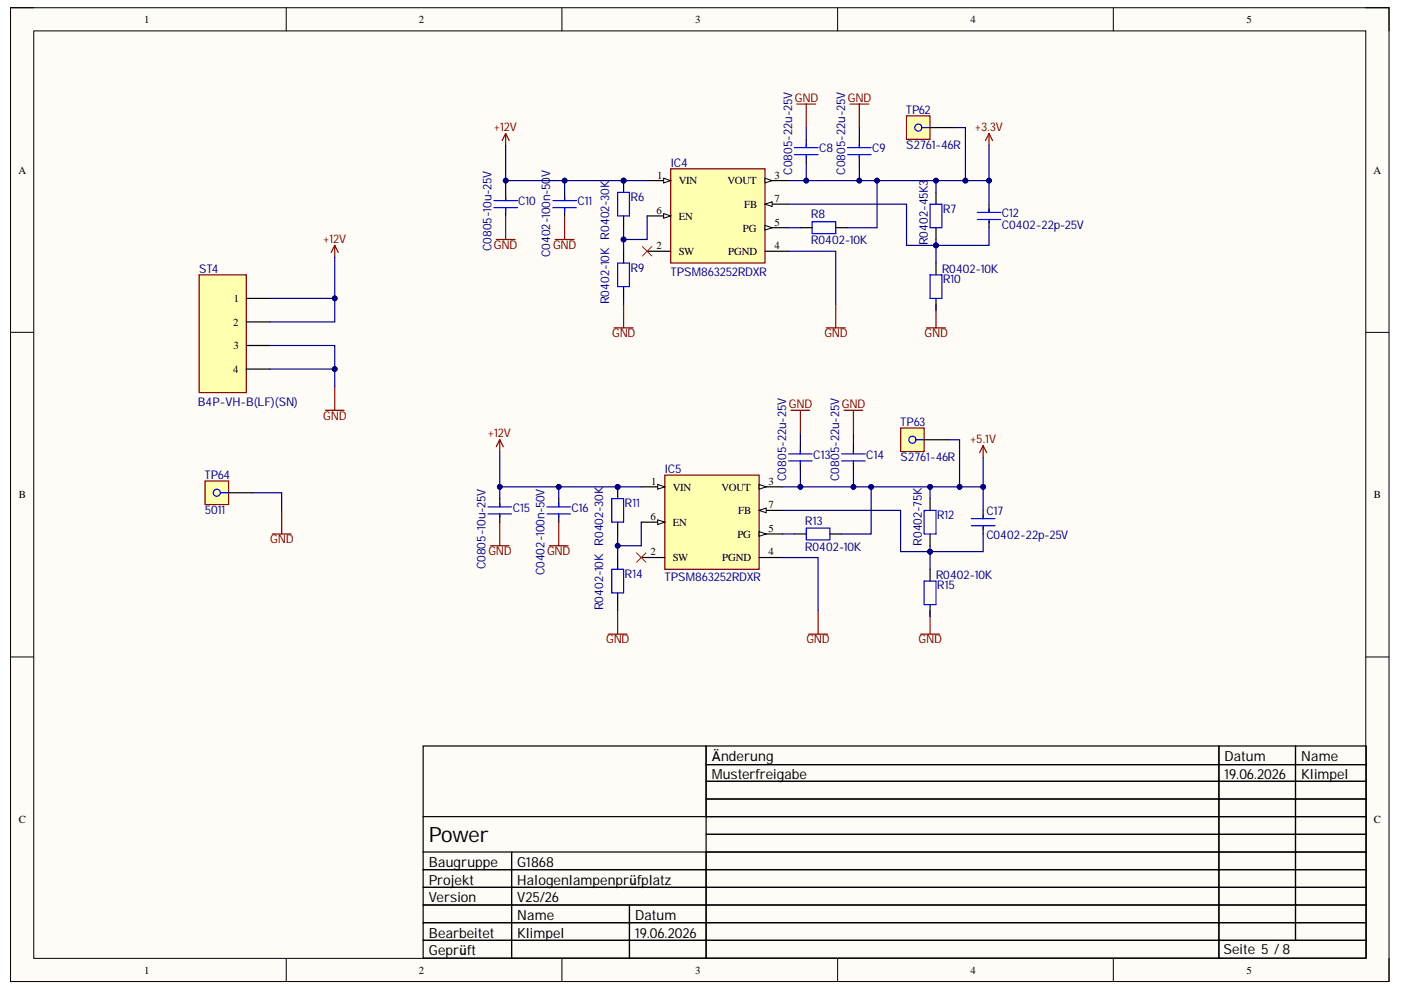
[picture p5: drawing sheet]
<svg xmlns="http://www.w3.org/2000/svg" width="297mm" height="210mm" viewBox="0 0 297 210" stroke-linecap="round" stroke-linejoin="round" font-family="sans-serif">
<defs><g id="words">
<text font-size="4.5" x="90.9" y="178.5">Power</text>
<g font-size="3">
<text x="150.9" y="161.4">Änderung</text>
<text x="259.6" y="161.4">Datum</text>
<text x="275.9" y="161.4">Name</text>
<text x="150.9" y="165.1">Musterfreigabe</text>
<text x="259.6" y="165.1">19.06.2026</text>
<text x="275.9" y="165.1">Klimpel</text>
<text x="90.9" y="183.9">Baugruppe</text>
<text x="109.6" y="183.9">G1868</text>
<text x="90.9" y="187.6">Projekt</text>
<text x="90.9" y="191.3">Version</text>
<text x="109.6" y="187.6">Halogenlampenprüfplatz</text>
<text x="109.6" y="191.3">V25/26</text>
<text x="109.6" y="195">Name</text>
<text x="134.7" y="195">Datum</text>
<text x="90.9" y="198.8">Bearbeitet</text>
<text x="90.9" y="202.5">Geprüft</text>
<text x="109.6" y="198.8">Klimpel</text>
<text x="134.7" y="198.8">19.06.2026</text>
<text x="259.4" y="202.3">Seite 5 /8</text>
</g>
<g font-size="2.5" fill="#800000">
<text x="168.5" y="21.6">GND</text>
<text x="179.8" y="21.6">GND</text>
<text x="104.7" y="27.8">+12V</text>
<text x="206.7" y="27.8">+3.3V</text>
<text x="68.5" y="51.6">+12V</text>
<text x="104.7" y="52.8">GND</text>
<text x="117.3" y="52.8">GND</text>
<text x="129.8" y="71.5">GND</text>
<text x="174.8" y="71.5">GND</text>
<text x="196" y="71.5">GND</text>
<text x="68.5" y="89">GND</text>
<text x="167.3" y="86.5">GND</text>
<text x="178.5" y="86.5">GND</text>
<text x="103.5" y="92.7">+12V</text>
<text x="205.7" y="94">+5.1V</text>
<text x="57.3" y="115.2">GND</text>
<text x="103.5" y="117.8">GND</text>
<text x="116" y="117.8">GND</text>
<text x="128.5" y="136.4">GND</text>
<text x="171" y="136.4">GND</text>
<text x="194.7" y="136.4">GND</text>
</g>
<g font-size="2.5" fill="#000080">
<text x="192.1" y="24.1">TP62</text>
<text x="142.2" y="35.3">IC4</text>
<text x="173.7" y="32.3">C8</text>
<text x="184.9" y="32.3">C9</text>
<text x="192.1" y="31.5">S2761-46R</text>
<text x="167.9" y="37" transform="rotate(-90 167.9 37)">C0805-22u-25V</text>
<text x="179.2" y="37" transform="rotate(-90 179.2 37)">C0805-22u-25V</text>
<text x="109.9" y="43.5">C10</text>
<text x="122.4" y="43.5">C11</text>
<text x="133.7" y="42.5">R6</text>
<text x="171.9" y="46.3">R8</text>
<text x="199.9" y="45.1">R7</text>
<text x="212.4" y="46.1">C12</text>
<text x="104.2" y="53.3" transform="rotate(-90 104.2 53.3)">C0805-10u-25V</text>
<text x="171.9" y="51.8">R0402-10K</text>
<text x="196.7" y="52" transform="rotate(-90 196.7 52)">R0402-45K3</text>
<text x="212.4" y="48.5">C0402-22p-25V</text>
<text x="42.2" y="57.8">ST4</text>
<text x="116.7" y="54.5" transform="rotate(-90 116.7 54.5)">C0402-100n-50V</text>
<text x="133.7" y="57.6">R9</text>
<text x="142.2" y="58.6">TPSM863252RDXR</text>
<text x="199.7" y="57.8">R0402-10K</text>
<text x="129.2" y="64.5" transform="rotate(-90 129.2 64.5)">R0402-10K R0402-30K</text>
<text x="199.9" y="60">R10</text>
<text x="42" y="86.1">B4P-VH-B(LF)(SN)</text>
<text x="190.9" y="90.3">TP63</text>
<text x="43.4" y="101.5">TP64</text>
<text x="140.9" y="100.3">IC5</text>
<text x="166.7" y="101.9" transform="rotate(-90 166.7 101.9)">C0805-22u-25V</text>
<text x="172.4" y="97.3">C13</text>
<text x="177.9" y="101.9" transform="rotate(-90 177.9 101.9)">C0805-22u-25V</text>
<text x="183.7" y="97.3">C14</text>
<text x="190.9" y="97.7">S2761-46R</text>
<text x="132.4" y="107.5">R11</text>
<text x="43.4" y="109">5011</text>
<text x="108.7" y="108.5">C15</text>
<text x="121.1" y="108.5">C16</text>
<text x="170.6" y="111.2">R13</text>
<text x="198.6" y="110">R12</text>
<text x="209.1" y="109.2">C17</text>
<text x="170.6" y="116.7">R0402-10K</text>
<text x="195.4" y="115.7" transform="rotate(-90 195.4 115.7)">R0402-75K</text>
<text x="209.1" y="114.2">C0402-22p-25V</text>
<text x="103" y="120.7" transform="rotate(-90 103 120.7)">C0805-10u-25V</text>
<text x="115.5" y="122" transform="rotate(-90 115.5 122)">C0402-100n-50V</text>
<text x="132.4" y="122.5">R14</text>
<text x="140.9" y="123.2">TPSM863252RDXR</text>
<text x="198.4" y="122.7">R0402-10K</text>
<text x="198.6" y="124.9">R15</text>
<text x="127.9" y="129.4" transform="rotate(-90 127.9 129.4)">R0402-10K R0402-30K</text>
</g>
<g font-size="2.3">
<text x="30.5" y="4.9">1</text>
<text x="88.8" y="4.9">2</text>
<text x="147.4" y="4.9">3</text>
<text x="205.7" y="4.9">4</text>
<text x="264.3" y="4.9">5</text>
<text x="3.9" y="36.9">A</text>
<text x="139.3" y="37.9">1</text>
<text x="143.9" y="39.1">VIN</text>
<text x="154.2" y="39.1">VOUT</text>
<text x="164.2" y="37.9">3</text>
<text x="291.2" y="36.9">A</text>
<text x="139.2" y="45.3">6</text>
<text x="143.9" y="46.6">EN</text>
<text x="157.8" y="44.1">FB</text>
<text x="164.2" y="42.9">7</text>
<text x="164.2" y="47.8">5</text>
<text x="139.2" y="52.8">2</text>
<text x="157.5" y="49.1">PG</text>
<text x="164.2" y="52.8">4</text>
<text x="143.9" y="54.1">SW</text>
<text x="154.4" y="54.1">PGND</text>
<text x="49.6" y="64.1">1</text>
<text x="49.4" y="69.1">2</text>
<text x="49.5" y="74">3</text>
<text x="49.4" y="79">4</text>
<text x="4" y="105.7">B</text>
<text x="138.1" y="102.8">1</text>
<text x="142.6" y="104.1">VIN</text>
<text x="153" y="104.1">VOUT</text>
<text x="162.9" y="107.8">7</text>
<text x="162.9" y="102.8">3</text>
<text x="291.3" y="105.7">B</text>
<text x="137.9" y="110.2">6</text>
<text x="142.6" y="111.5">EN</text>
<text x="156.5" y="109">FB</text>
<text x="162.9" y="112.8">5</text>
<text x="137.9" y="117.8">2</text>
<text x="142.6" y="119">SW</text>
<text x="153.1" y="119">PGND</text>
<text x="156.3" y="114">PG</text>
<text x="162.9" y="117.8">4</text>
<text x="4" y="174.5">C</text>
<text x="291.3" y="174.5">C</text>
<text x="30.5" y="206.4">1</text>
<text x="88.8" y="206.4">2</text>
<text x="147.4" y="206.4">3</text>
<text x="205.7" y="206.4">4</text>
<text x="264.3" y="206.4">5</text>
</g>
</g></defs>
<path d="M2.2 1.6h292.3v206.5h-292.3z" fill-rule="evenodd" fill="#fffcf8"/>
<path d="M2.2 1.6h292.3v206.5h-292.3z" fill="none" stroke="#000" stroke-width=".21"/>
<path d="M7.2 6.6h282.4v196.6h-282.4z" fill-rule="evenodd" fill="#fffcf8"/>
<g fill="none" stroke="#000" stroke-width=".21">
<path d="M2.2 1.6h5M7.2 6.6h282.4v196.6h-282.4zM60.7 1.6v5M119.1 1.6v5M177.6 1.6v5M236 1.6v5M289.6 1.6h4.9v5M2.2 70.5h5M289.6 70.5h4.9M2.2 139.3h5M289.6 139.3h4.9M60.7 203.2v4.9"/>
<path d="M119.1 203.2v4.9M177.6 203.2v4.9M236 203.2v4.9M294.5 203.2v4.9"/>
</g>
<g fill="none" stroke="#000" stroke-width=".25">
<path d="M106 105.7v1.8M106 109.2v1.5M118.5 105.7v1.8M118.5 109.2v1.5M168.4 113.2h2.5M175.9 113.2h2.6M208.4 108.2v1.8M208.4 111.7v1.5M89.7 158.2h60v14.9h-60zM149.7 158.2h108.7v3.9h-108.7zM258.4 158.2h16.3v3.9h-16.3zM274.7 158.2h15v3.9h-15z"/>
<path d="M89.7 173.1v7.6M149.7 162.1h108.7v3.6h-108.7zM149.7 165.7h108.7v3.7h-108.7zM149.7 169.4h108.7v3.7h-108.7zM149.7 173.1h108.7v3.8h-108.7zM149.7 176.9h108.7v3.8h-108.7zM258.4 162.1h16.3v3.6h-16.3zM258.4 165.7h16.3v3.7h-16.3zM258.4 169.4h16.3v3.7h-16.3zM258.4 173.1h16.3v3.8h-16.3zM258.4 176.9h16.3v3.8h-16.3zM274.7 162.1h15v3.6h-15z"/>
<path d="M274.7 165.7h15v3.7h-15zM274.7 169.4h15v3.7h-15zM274.7 173.1h15v3.8h-15zM274.7 176.9h15v3.8h-15zM89.7 180.7h18.8v3.7h-18.8zM89.7 184.4h18.8v3.7h-18.8zM89.7 188.1h18.8v3.8h-18.8zM89.7 191.9h18.8v3.7h-18.8zM89.7 195.6h18.8v3.8h-18.8zM89.7 199.4h18.8v3.7h-18.8zM108.5 180.7h41.2v3.7h-41.2zM108.5 184.4h41.2v3.7h-41.2z"/>
<path d="M108.5 188.1h41.2v3.8h-41.2zM108.5 191.9h25v3.7h-25zM108.5 195.6h25v3.8h-25zM108.5 199.4h25v3.7h-25zM133.5 191.9h16.2v3.7h-16.2zM133.5 195.6h16.2v3.8h-16.2zM133.5 199.4h16.2v3.7h-16.2zM149.7 180.7h108.7v3.7h-108.7zM149.7 184.4h108.7v3.7h-108.7zM149.7 188.1h108.7v3.8h-108.7zM149.7 191.9h108.7v3.7h-108.7zM149.7 195.6h108.7v3.8h-108.7z"/>
<path d="M149.7 199.4h108.7v3.7h-108.7zM258.4 180.7h16.3v3.7h-16.3zM258.4 184.4h16.3v3.7h-16.3zM258.4 188.1h16.3v3.8h-16.3zM258.4 191.9h16.3v3.7h-16.3zM258.4 195.6h16.3v3.8h-16.3zM258.4 199.4h31.3v3.7h-31.3zM274.7 180.7h15v3.7h-15zM274.7 184.4h15v3.7h-15zM274.7 188.1h15v3.8h-15zM274.7 191.9h15v3.7h-15zM274.7 195.6h15v3.8h-15z"/>
</g>
<g fill="none" stroke="#00f" stroke-width=".25">
<path d="M103.5 107.5h5M103.5 109h5M106 106.7v.8M106 109v.7M116 107.5h5M116 109h5M118.5 106.7v.8M118.5 109v.7M171 112h4.9v2.5h-4.9zM205.9 110h5M205.9 111.5h5M208.4 109.2v.8"/>
<path d="M208.4 111.5v.7"/>
</g>
<path d="M104 115.7h4M106 110.7v5" fill="none" stroke="#800000" stroke-width=".25"/>
<path d="M141 100.7h20v20h-20z" fill-rule="evenodd" fill="#ffffb0"/>
<path d="M141 100.7h20v20h-20z" fill="none" stroke="#800000" stroke-width=".25"/>
<path d="M136 103.2h5" fill="none" stroke="#000" stroke-width=".25"/>
<path d="M139.5 102.7l1.5 .5-1.5 .5z" fill="#f8fcff"/>
<path d="M139.5 102.7l1.5 .5-1.5 .5z" fill="none" stroke="#000" stroke-width=".21"/>
<path d="M136 110.7h5" fill="none" stroke="#000" stroke-width=".25"/>
<path d="M139.5 110.2l1.5 .5-1.5 .5z" fill="#f8fcff"/>
<path d="M139.5 110.2l1.5 .5-1.5 .5z" fill="none" stroke="#000" stroke-width=".21"/>
<path d="M161 108.2h4.9" fill="none" stroke="#000" stroke-width=".25"/>
<path d="M161 108.2l1.4-.5v1z" fill="#f8fcff"/>
<path d="M161 108.2l1.4-.5v1z" fill="none" stroke="#000" stroke-width=".21"/>
<path d="M136 118.2h5M161 103.2h4.9" fill="none" stroke="#000" stroke-width=".25"/>
<path d="M161 102.7l1.4 .5-1.4 .5z" fill="#f8fcff"/>
<path d="M161 102.7l1.4 .5-1.4 .5z" fill="none" stroke="#000" stroke-width=".21"/>
<path d="M161 113.2h4.9" fill="none" stroke="#000" stroke-width=".25"/>
<path d="M161 112.7l1.4 .5-1.4 .5z" fill="#f8fcff"/>
<path d="M161 112.7l1.4 .5-1.4 .5z" fill="none" stroke="#000" stroke-width=".21"/>
<path d="M161 118.2h4.9" fill="none" stroke="#000" stroke-width=".25"/>
<circle cx="131" cy="103.2" r=".5" fill="#000080"/>
<circle cx="131" cy="103.2" r=".5" fill="none" stroke="#000080" stroke-width=".21"/>
<path d="M129.7 105.7h2.5v5h-2.5z" fill="none" stroke="#00f" stroke-width=".25"/>
<path d="M131 103.2v2.5M131 110.7v2.5" fill="none" stroke="#000" stroke-width=".25"/>
<circle cx="131" cy="103.2" r=".5" fill="#000080"/>
<circle cx="131" cy="103.2" r=".5" fill="none" stroke="#000080" stroke-width=".21"/>
<g fill="none" stroke="#00f" stroke-width=".25">
<path d="M104.7 42.5h5M104.7 44h5M107.2 41.8v.7M107.2 44v.8M117.2 42.5h5M117.2 44h5M119.7 41.8v.7M119.7 44v.8M172.2 49.5v-2.5h5v2.5h-5M207.2 45h5M207.2 46.5h5M209.7 44.3v.7"/>
<path d="M209.7 46.5v.8M167.2 96.2h5M167.2 97.7h5M169.7 95.5v.7M169.7 97.7v.8M178.5 96.2h4.9M178.5 97.7h4.9M180.9 95.5v.7M180.9 97.7v.8M129.7 120.7h2.5v5h-2.5zM195.9 123.2h2.5v5h-2.5z"/>
</g>
<g fill="none" stroke="#000" stroke-width=".25">
<path d="M107.2 40.8v1.7M107.2 44.3v1.5M119.7 40.8v1.7M119.7 44.3v1.5M169.7 48.3h2.5M177.2 48.3h2.5M209.7 43.3v1.7M209.7 46.8v1.5M169.7 94.5v1.7M169.7 98v1.5M180.9 94.5v1.7M180.9 98v1.5"/>
<path d="M131 118.2v2.5M131 125.7v2.5M197.2 120.7v2.5M197.2 128.2v2.5"/>
</g>
<g fill="none" stroke="#800000" stroke-width=".25">
<path d="M105.2 50.8h4M107.2 45.8v5M106 93.2l-.8 1.5M106 93.2l.7 1.5M106 93.2v2.5M167.7 87h4M169.7 87v5M178.9 87h4M180.9 87v5M208.4 94.5l-.7 1.5M208.4 94.5l.8 1.5M208.4 94.5v2.5"/>
<path d="M116.5 115.7h4M118.5 110.7v5M129 134.4h4M131 129.4v5M171.5 134.4h3.9M173.5 129.4v5M195.2 134.4h4M197.2 129.4v5"/>
</g>
<path d="M135 117.2l2 2M137 117.2l-2 2" fill="none" stroke="#f00" stroke-width=".21"/>
<path d="M142.2 35.8h20v20h-20z" fill-rule="evenodd" fill="#ffffb0"/>
<path d="M142.2 35.8h20v20h-20z" fill="none" stroke="#800000" stroke-width=".25"/>
<path d="M137.2 38.3h5" fill="none" stroke="#000" stroke-width=".25"/>
<path d="M140.7 37.8l1.5 .5-1.5 .5z" fill="#f8fcff"/>
<path d="M140.7 37.8l1.5 .5-1.5 .5z" fill="none" stroke="#000" stroke-width=".21"/>
<path d="M137.2 45.8h5" fill="none" stroke="#000" stroke-width=".25"/>
<path d="M140.7 45.3l1.5 .5-1.5 .5z" fill="#f8fcff"/>
<path d="M140.7 45.3l1.5 .5-1.5 .5z" fill="none" stroke="#000" stroke-width=".21"/>
<path d="M162.2 43.3h5" fill="none" stroke="#000" stroke-width=".25"/>
<path d="M162.2 43.3l1.5-.5v1z" fill="#f8fcff"/>
<path d="M162.2 43.3l1.5-.5v1z" fill="none" stroke="#000" stroke-width=".21"/>
<path d="M162.2 38.3h5M137.2 53.3h5" fill="none" stroke="#000" stroke-width=".25"/>
<path d="M162.2 37.8l1.5 .5-1.5 .5z" fill="#f8fcff"/>
<path d="M162.2 37.8l1.5 .5-1.5 .5z" fill="none" stroke="#000" stroke-width=".21"/>
<path d="M162.2 48.3h5" fill="none" stroke="#000" stroke-width=".25"/>
<path d="M162.2 47.8l1.5 .5-1.5 .5z" fill="#f8fcff"/>
<path d="M162.2 47.8l1.5 .5-1.5 .5z" fill="none" stroke="#000" stroke-width=".21"/>
<path d="M162.2 53.3h5" fill="none" stroke="#000" stroke-width=".25"/>
<circle cx="132.2" cy="38.3" r=".5" fill="#000080"/>
<circle cx="132.2" cy="38.3" r=".5" fill="none" stroke="#000080" stroke-width=".21"/>
<path d="M131 40.8h2.5v5h-2.5z" fill="none" stroke="#00f" stroke-width=".25"/>
<path d="M132.2 38.3v2.5M132.2 45.8v2.5" fill="none" stroke="#000" stroke-width=".25"/>
<circle cx="132.2" cy="38.3" r=".5" fill="#000080"/>
<circle cx="132.2" cy="38.3" r=".5" fill="none" stroke="#000080" stroke-width=".21"/>
<path d="M168.4 31.3h5.1M168.4 32.8h5.1M170.9 30.5v.8M170.9 32.8v.7M179.7 31.3h5M179.7 32.8h5M182.2 30.5v.8M182.2 32.8v.7M131 55.8h2.5v5h-2.5zM197.2 58.3h2.5v5h-2.5z" fill="none" stroke="#00f" stroke-width=".25"/>
<path d="M170.9 29.5v1.8M170.9 33v1.5M182.2 29.6v1.7M182.2 33.1v1.4M132.2 53.3v2.5M198.4 55.8v2.5M132.2 60.8v2.5M198.4 63.3v2.5" fill="none" stroke="#000" stroke-width=".25"/>
<g fill="none" stroke="#800000" stroke-width=".25">
<path d="M107.2 28.3l-.7 1.5M107.2 28.3l.8 1.5M107.2 28.3v2.5M168.9 22.1h4.1M170.9 22.1v5M180.2 22.1h4M182.2 22.1v5M209.7 28.3l-.8 1.5M209.7 28.3l.7 1.5M209.7 28.3v2.5M117.7 50.8h4M119.7 45.8v5"/>
<path d="M130.2 69.5h4M132.2 64.5v5M175.2 69.5h4M177.2 64.5v5M196.4 69.5h4M198.4 64.5v5"/>
</g>
<path d="M136.2 52.3l2 2M138.2 52.3l-2 2" fill="none" stroke="#f00" stroke-width=".21"/>
<path d="M42.2 58.3h10v24.9h-10z" fill-rule="evenodd" fill="#ffffb0"/>
<path d="M42.2 58.3h10v24.9h-10zM71 52v2.5M71 52l-.8 1.5M71 52l.7 1.5M69 87h4M71 82v5" fill="none" stroke="#800000" stroke-width=".25"/>
<path d="M198.4 40.8v2.5M198.4 48.3v2.5M52.2 63.3h5M52.2 68.3h5M52.2 73.3h5M52.2 78.2h5M197.2 105.7v2.5M197.2 113.2v2.5" fill="none" stroke="#000" stroke-width=".25"/>
<path d="M197.2 43.3h2.5v5h-2.5zM195.9 108.2h2.5v5h-2.5z" fill="none" stroke="#00f" stroke-width=".25"/>
<path d="M192.2 24.6h5v5h-5z" fill-rule="evenodd" fill="#ffffb0"/>
<path d="M192.2 24.6h5v5h-5z" fill="none" stroke="#800000" stroke-width=".25"/>
<g fill="none" stroke="#00f" stroke-width=".25">
<path d="M195.4 27.1h1.8"/>
<circle cx="194.7" cy="27.1" r=".75"/>
</g>
<path d="M197.2 27.1h5" fill="none" stroke="#000" stroke-width=".25"/>
<path d="M190.9 90.7h5v5h-5z" fill-rule="evenodd" fill="#ffffb0"/>
<path d="M190.9 90.7h5v5h-5z" fill="none" stroke="#800000" stroke-width=".25"/>
<g fill="none" stroke="#00f" stroke-width=".25">
<path d="M194.2 93.2h1.7"/>
<circle cx="193.4" cy="93.2" r=".75"/>
</g>
<path d="M195.9 93.2h5" fill="none" stroke="#000" stroke-width=".25"/>
<path d="M43.5 102h5v5h-5z" fill-rule="evenodd" fill="#ffffb0"/>
<path d="M43.5 102h5v5h-5zM57.7 113.2h4M59.7 108.2v5" fill="none" stroke="#800000" stroke-width=".25"/>
<g fill="none" stroke="#00f" stroke-width=".25">
<path d="M46.7 104.5h1.8"/>
<circle cx="46" cy="104.5" r=".75"/>
</g>
<path d="M48.5 104.5h5" fill="none" stroke="#000" stroke-width=".25"/>
<path d="M131 113.2v2.5" fill="none" stroke="#000080" stroke-width=".25"/>
<circle cx="131" cy="115.7" r=".5" fill="#000080"/>
<circle cx="131" cy="115.7" r=".5" fill="none" stroke="#000080" stroke-width=".21"/>
<path d="M136 110.7v5h-5v2.5" fill="none" stroke="#000080" stroke-width=".25"/>
<circle cx="131" cy="115.7" r=".5" fill="#000080"/>
<circle cx="131" cy="115.7" r=".5" fill="none" stroke="#000080" stroke-width=".21"/>
<path d="M118.5 103.2v2.5M166 118.2h7.5v11.2" fill="none" stroke="#000080" stroke-width=".25"/>
<circle cx="118.5" cy="103.2" r=".5" fill="#000080"/>
<circle cx="118.5" cy="103.2" r=".5" fill="none" stroke="#000080" stroke-width=".21"/>
<path d="M106 103.2v2.5" fill="none" stroke="#000080" stroke-width=".25"/>
<circle cx="106" cy="103.2" r=".5" fill="#000080"/>
<circle cx="106" cy="103.2" r=".5" fill="none" stroke="#000080" stroke-width=".21"/>
<path d="M106 95.7v7.5h30M169.7 92v2.5M180.9 92v2.5M165.9 113.2h2.5M131 128.2v1.2" fill="none" stroke="#000080" stroke-width=".25"/>
<circle cx="106" cy="103.2" r=".5" fill="#000080"/>
<circle cx="106" cy="103.2" r=".5" fill="none" stroke="#000080" stroke-width=".21"/>
<circle cx="118.5" cy="103.2" r=".5" fill="#000080"/>
<circle cx="118.5" cy="103.2" r=".5" fill="none" stroke="#000080" stroke-width=".21"/>
<circle cx="131" cy="103.2" r=".5" fill="#000080"/>
<circle cx="131" cy="103.2" r=".5" fill="none" stroke="#000080" stroke-width=".21"/>
<path d="M166 103.2h18.7v10h-6.2" fill="none" stroke="#000080" stroke-width=".25"/>
<circle cx="169.7" cy="103.2" r=".5" fill="#000080"/>
<circle cx="169.7" cy="103.2" r=".5" fill="none" stroke="#000080" stroke-width=".21"/>
<circle cx="180.9" cy="103.2" r=".5" fill="#000080"/>
<circle cx="180.9" cy="103.2" r=".5" fill="none" stroke="#000080" stroke-width=".21"/>
<circle cx="184.7" cy="103.2" r=".5" fill="#000080"/>
<circle cx="184.7" cy="103.2" r=".5" fill="none" stroke="#000080" stroke-width=".21"/>
<path d="M197.2 115.7v1.3M197.2 129.4v1.3" fill="none" stroke="#000080" stroke-width=".25"/>
<circle cx="197.2" cy="117" r=".5" fill="#000080"/>
<circle cx="197.2" cy="117" r=".5" fill="none" stroke="#000080" stroke-width=".21"/>
<path d="M197.2 103.2v2.5" fill="none" stroke="#000080" stroke-width=".25"/>
<circle cx="197.2" cy="103.2" r=".5" fill="#000080"/>
<circle cx="197.2" cy="103.2" r=".5" fill="none" stroke="#000080" stroke-width=".21"/>
<path d="M197.2 117v3.7" fill="none" stroke="#000080" stroke-width=".25"/>
<circle cx="197.2" cy="117" r=".5" fill="#000080"/>
<circle cx="197.2" cy="117" r=".5" fill="none" stroke="#000080" stroke-width=".21"/>
<path d="M166 108.2h24.9v8.8h17.5v-3.8" fill="none" stroke="#000080" stroke-width=".25"/>
<circle cx="197.2" cy="117" r=".5" fill="#000080"/>
<circle cx="197.2" cy="117" r=".5" fill="none" stroke="#000080" stroke-width=".21"/>
<path d="M208.4 103.2v5" fill="none" stroke="#000080" stroke-width=".25"/>
<circle cx="208.4" cy="103.2" r=".5" fill="#000080"/>
<circle cx="208.4" cy="103.2" r=".5" fill="none" stroke="#000080" stroke-width=".21"/>
<path d="M180.9 99.5v3.7" fill="none" stroke="#000080" stroke-width=".25"/>
<circle cx="180.9" cy="103.2" r=".5" fill="#000080"/>
<circle cx="180.9" cy="103.2" r=".5" fill="none" stroke="#000080" stroke-width=".21"/>
<path d="M169.7 99.5v3.7" fill="none" stroke="#000080" stroke-width=".25"/>
<circle cx="169.7" cy="103.2" r=".5" fill="#000080"/>
<circle cx="169.7" cy="103.2" r=".5" fill="none" stroke="#000080" stroke-width=".21"/>
<path d="M208.4 97v6.2h-23.7" fill="none" stroke="#000080" stroke-width=".25"/>
<circle cx="184.7" cy="103.2" r=".5" fill="#000080"/>
<circle cx="184.7" cy="103.2" r=".5" fill="none" stroke="#000080" stroke-width=".21"/>
<circle cx="197.2" cy="103.2" r=".5" fill="#000080"/>
<circle cx="197.2" cy="103.2" r=".5" fill="none" stroke="#000080" stroke-width=".21"/>
<circle cx="203.4" cy="103.2" r=".5" fill="#000080"/>
<circle cx="203.4" cy="103.2" r=".5" fill="none" stroke="#000080" stroke-width=".21"/>
<circle cx="208.4" cy="103.2" r=".5" fill="#000080"/>
<circle cx="208.4" cy="103.2" r=".5" fill="none" stroke="#000080" stroke-width=".21"/>
<path d="M132.2 48.3v2.5" fill="none" stroke="#000080" stroke-width=".25"/>
<circle cx="132.2" cy="50.8" r=".5" fill="#000080"/>
<circle cx="132.2" cy="50.8" r=".5" fill="none" stroke="#000080" stroke-width=".21"/>
<path d="M137.2 45.8v5h-5v2.5" fill="none" stroke="#000080" stroke-width=".25"/>
<circle cx="132.2" cy="50.8" r=".5" fill="#000080"/>
<circle cx="132.2" cy="50.8" r=".5" fill="none" stroke="#000080" stroke-width=".21"/>
<path d="M119.7 38.3v2.5M167.2 53.3h10v11.2" fill="none" stroke="#000080" stroke-width=".25"/>
<circle cx="119.7" cy="38.3" r=".5" fill="#000080"/>
<circle cx="119.7" cy="38.3" r=".5" fill="none" stroke="#000080" stroke-width=".21"/>
<path d="M107.2 38.3v2.5" fill="none" stroke="#000080" stroke-width=".25"/>
<circle cx="107.2" cy="38.3" r=".5" fill="#000080"/>
<circle cx="107.2" cy="38.3" r=".5" fill="none" stroke="#000080" stroke-width=".21"/>
<path d="M107.2 30.8v7.5h30M170.9 27.1v2.4M182.2 27.1v2.5M167.2 48.3h2.5M132.2 63.3v1.2" fill="none" stroke="#000080" stroke-width=".25"/>
<circle cx="107.2" cy="38.3" r=".5" fill="#000080"/>
<circle cx="107.2" cy="38.3" r=".5" fill="none" stroke="#000080" stroke-width=".21"/>
<circle cx="119.7" cy="38.3" r=".5" fill="#000080"/>
<circle cx="119.7" cy="38.3" r=".5" fill="none" stroke="#000080" stroke-width=".21"/>
<circle cx="132.2" cy="38.3" r=".5" fill="#000080"/>
<circle cx="132.2" cy="38.3" r=".5" fill="none" stroke="#000080" stroke-width=".21"/>
<path d="M167.2 38.3h18.7v10h-6.2" fill="none" stroke="#000080" stroke-width=".25"/>
<circle cx="170.9" cy="38.3" r=".5" fill="#000080"/>
<circle cx="170.9" cy="38.3" r=".5" fill="none" stroke="#000080" stroke-width=".21"/>
<circle cx="182.2" cy="38.3" r=".5" fill="#000080"/>
<circle cx="182.2" cy="38.3" r=".5" fill="none" stroke="#000080" stroke-width=".21"/>
<circle cx="185.9" cy="38.3" r=".5" fill="#000080"/>
<circle cx="185.9" cy="38.3" r=".5" fill="none" stroke="#000080" stroke-width=".21"/>
<path d="M198.4 50.8v1.2M198.4 64.5v1.3" fill="none" stroke="#000080" stroke-width=".25"/>
<circle cx="198.4" cy="52" r=".5" fill="#000080"/>
<circle cx="198.4" cy="52" r=".5" fill="none" stroke="#000080" stroke-width=".21"/>
<path d="M198.4 38.3v2.5" fill="none" stroke="#000080" stroke-width=".25"/>
<circle cx="198.4" cy="38.3" r=".5" fill="#000080"/>
<circle cx="198.4" cy="38.3" r=".5" fill="none" stroke="#000080" stroke-width=".21"/>
<path d="M198.4 52v3.8" fill="none" stroke="#000080" stroke-width=".25"/>
<circle cx="198.4" cy="52" r=".5" fill="#000080"/>
<circle cx="198.4" cy="52" r=".5" fill="none" stroke="#000080" stroke-width=".21"/>
<path d="M167.2 43.3h25v8.7h17.5v-3.7" fill="none" stroke="#000080" stroke-width=".25"/>
<circle cx="198.4" cy="52" r=".5" fill="#000080"/>
<circle cx="198.4" cy="52" r=".5" fill="none" stroke="#000080" stroke-width=".21"/>
<path d="M182.2 34.5v3.8" fill="none" stroke="#000080" stroke-width=".25"/>
<circle cx="182.2" cy="38.3" r=".5" fill="#000080"/>
<circle cx="182.2" cy="38.3" r=".5" fill="none" stroke="#000080" stroke-width=".21"/>
<path d="M170.9 34.5v3.8" fill="none" stroke="#000080" stroke-width=".25"/>
<circle cx="170.9" cy="38.3" r=".5" fill="#000080"/>
<circle cx="170.9" cy="38.3" r=".5" fill="none" stroke="#000080" stroke-width=".21"/>
<path d="M71 54.5v8.8h-13.8" fill="none" stroke="#000080" stroke-width=".25"/>
<circle cx="71" cy="63.3" r=".5" fill="#000080"/>
<circle cx="71" cy="63.3" r=".5" fill="none" stroke="#000080" stroke-width=".21"/>
<path d="M71 63.3v5h-13.8" fill="none" stroke="#000080" stroke-width=".25"/>
<circle cx="71" cy="63.3" r=".5" fill="#000080"/>
<circle cx="71" cy="63.3" r=".5" fill="none" stroke="#000080" stroke-width=".21"/>
<path d="M57.2 73.3h13.8v8.7" fill="none" stroke="#000080" stroke-width=".25"/>
<circle cx="71" cy="78.3" r=".5" fill="#000080"/>
<circle cx="71" cy="78.3" r=".5" fill="none" stroke="#000080" stroke-width=".21"/>
<path d="M57.2 78.2h13.8" fill="none" stroke="#000080" stroke-width=".25"/>
<circle cx="71" cy="78.3" r=".5" fill="#000080"/>
<circle cx="71" cy="78.3" r=".5" fill="none" stroke="#000080" stroke-width=".21"/>
<path d="M185.9 38.3h23.8" fill="none" stroke="#000080" stroke-width=".25"/>
<circle cx="185.9" cy="38.3" r=".5" fill="#000080"/>
<circle cx="185.9" cy="38.3" r=".5" fill="none" stroke="#000080" stroke-width=".21"/>
<circle cx="198.4" cy="38.3" r=".5" fill="#000080"/>
<circle cx="198.4" cy="38.3" r=".5" fill="none" stroke="#000080" stroke-width=".21"/>
<circle cx="204.7" cy="38.3" r=".5" fill="#000080"/>
<circle cx="204.7" cy="38.3" r=".5" fill="none" stroke="#000080" stroke-width=".21"/>
<circle cx="209.7" cy="38.3" r=".5" fill="#000080"/>
<circle cx="209.7" cy="38.3" r=".5" fill="none" stroke="#000080" stroke-width=".21"/>
<path d="M209.7 30.8v12.5" fill="none" stroke="#000080" stroke-width=".25"/>
<circle cx="209.7" cy="38.3" r=".5" fill="#000080"/>
<circle cx="209.7" cy="38.3" r=".5" fill="none" stroke="#000080" stroke-width=".21"/>
<path d="M202.2 27.1h2.5v11.2" fill="none" stroke="#000080" stroke-width=".25"/>
<circle cx="204.7" cy="38.3" r=".5" fill="#000080"/>
<circle cx="204.7" cy="38.3" r=".5" fill="none" stroke="#000080" stroke-width=".21"/>
<path d="M200.9 93.2h2.5v10" fill="none" stroke="#000080" stroke-width=".25"/>
<circle cx="203.4" cy="103.2" r=".5" fill="#000080"/>
<circle cx="203.4" cy="103.2" r=".5" fill="none" stroke="#000080" stroke-width=".21"/>
<path d="M53.5 104.5h6.2v3.7" fill="none" stroke="#000080" stroke-width=".25"/>
<use href="#words"/>
</svg>
